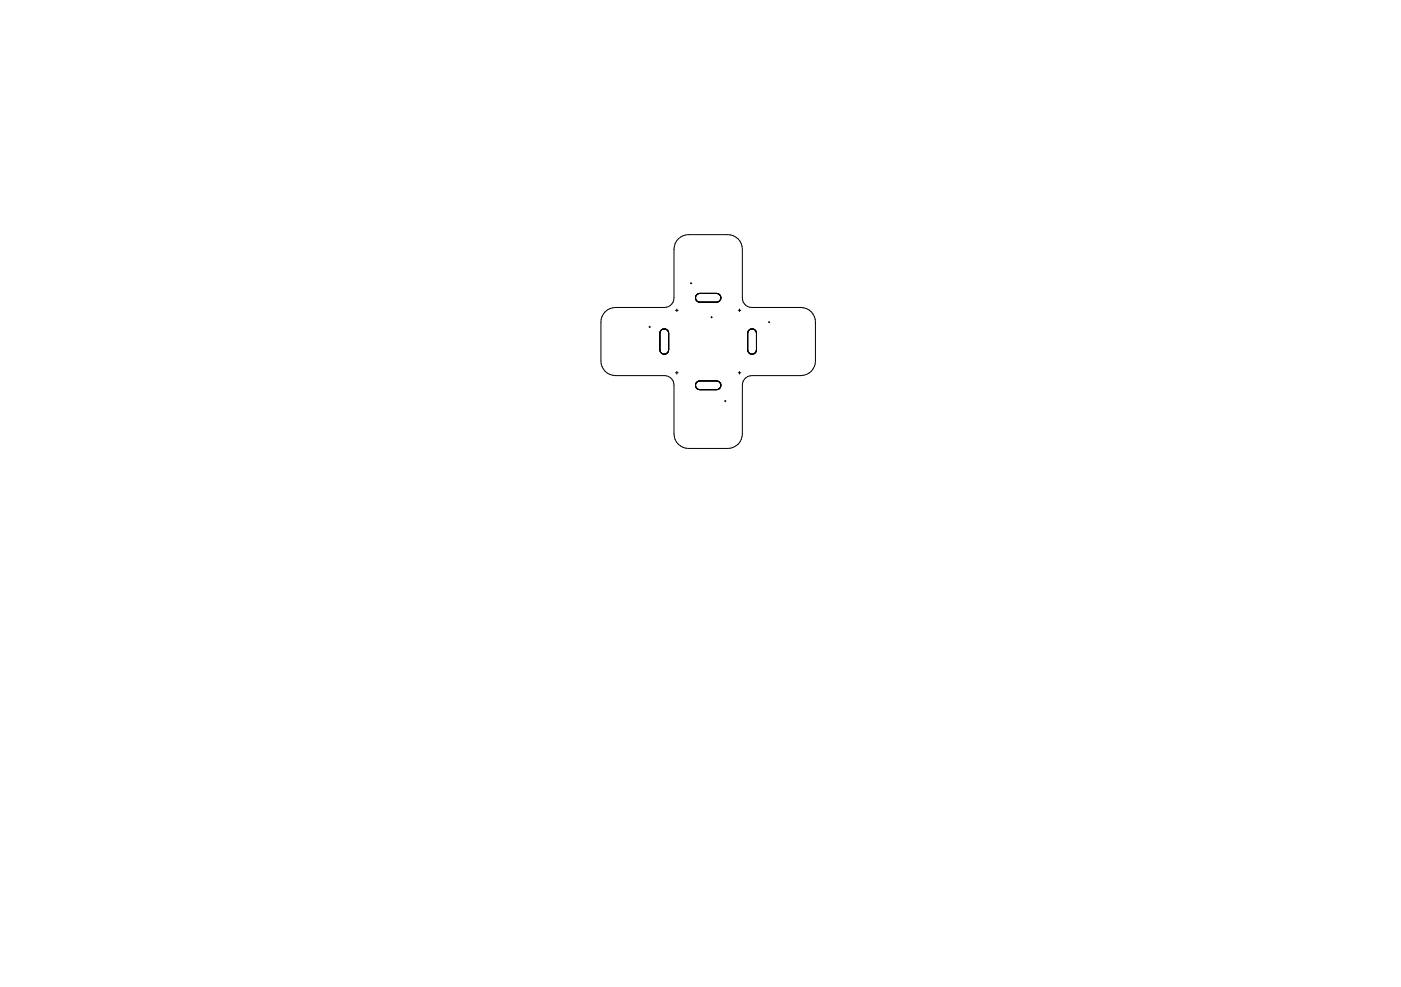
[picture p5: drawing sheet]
<svg xmlns="http://www.w3.org/2000/svg" width="287mm" height="202mm" viewBox="0 0 287 202" stroke-linecap="round" stroke-linejoin="round" font-family="sans-serif">
<g fill="none" stroke="#000" stroke-width=".2">
<path d="M141.3 58h.3M141.5 57.9v.2M123.9 63.9a3 3 0 0 1 2.1-.9h10a1.96 1.96 0 0 0 2-2v-10a2.98 2.98 0 0 1 3-2.9h8a2.98 2.98 0 0 1 3 2.9v10a1.96 1.96 0 0 0 2 2h9.9a2.98 2.98 0 0 1 3 3v7.9a2.98 2.98 0 0 1-3 3h-9.9a1.96 1.96 0 0 0-2 2v10a2.98 2.98 0 0 1-3 2.9h-8a2.98 2.98 0 0 1-3-2.9v-10a1.96 1.96 0 0 0-2-2h-10a2.98 2.98 0 0 1-3-3v-7.9a3 3 0 0 1 .9-2.1zM132.9 67h.2M133 66.8v.3M135.3 67.7a.89 .89 0 0 1 1-.3 .89 .89 0 0 1 .6 .9v3.3a.9 .9 0 0 1-.9 .9 .9 .9 0 0 1-.9-.9v-3.3zM138.3 76.3h.5M138.3 63.6h.5M138.6 63.3v.5M138.6 76.1v.5M142.6 60.4l.7-.3h3.4a.9 .9 0 0 1 .9 .9 .9 .9 0 0 1-.9 .9h-3.4a.89 .89 0 0 1-.8-.5 .89 .89 0 0 1 .1-1zM142.6 78.3l.7-.3h3.4a.9 .9 0 0 1 .9 .9 .9 .9 0 0 1-.9 .9h-3.4a.89 .89 0 0 1-.8-.5 .89 .89 0 0 1 .1-1z"/>
<path d="M145.5 65h.3M145.7 64.8v.3M151.1 76.3h.6M151.1 63.6h.6M151.4 63.3v.5M151.4 76.1v.5M153.2 67.7a.9 .9 0 0 1 1-.3 .9 .9 0 0 1 .7 .9v3.3a.9 .9 0 0 1-.9 .9 .9 .9 0 0 1-.9-.9v-3.3zM157.3 66h.3M157.4 65.8v.3M148.3 82.1h.3M148.5 82v.3"/>
</g>
</svg>
